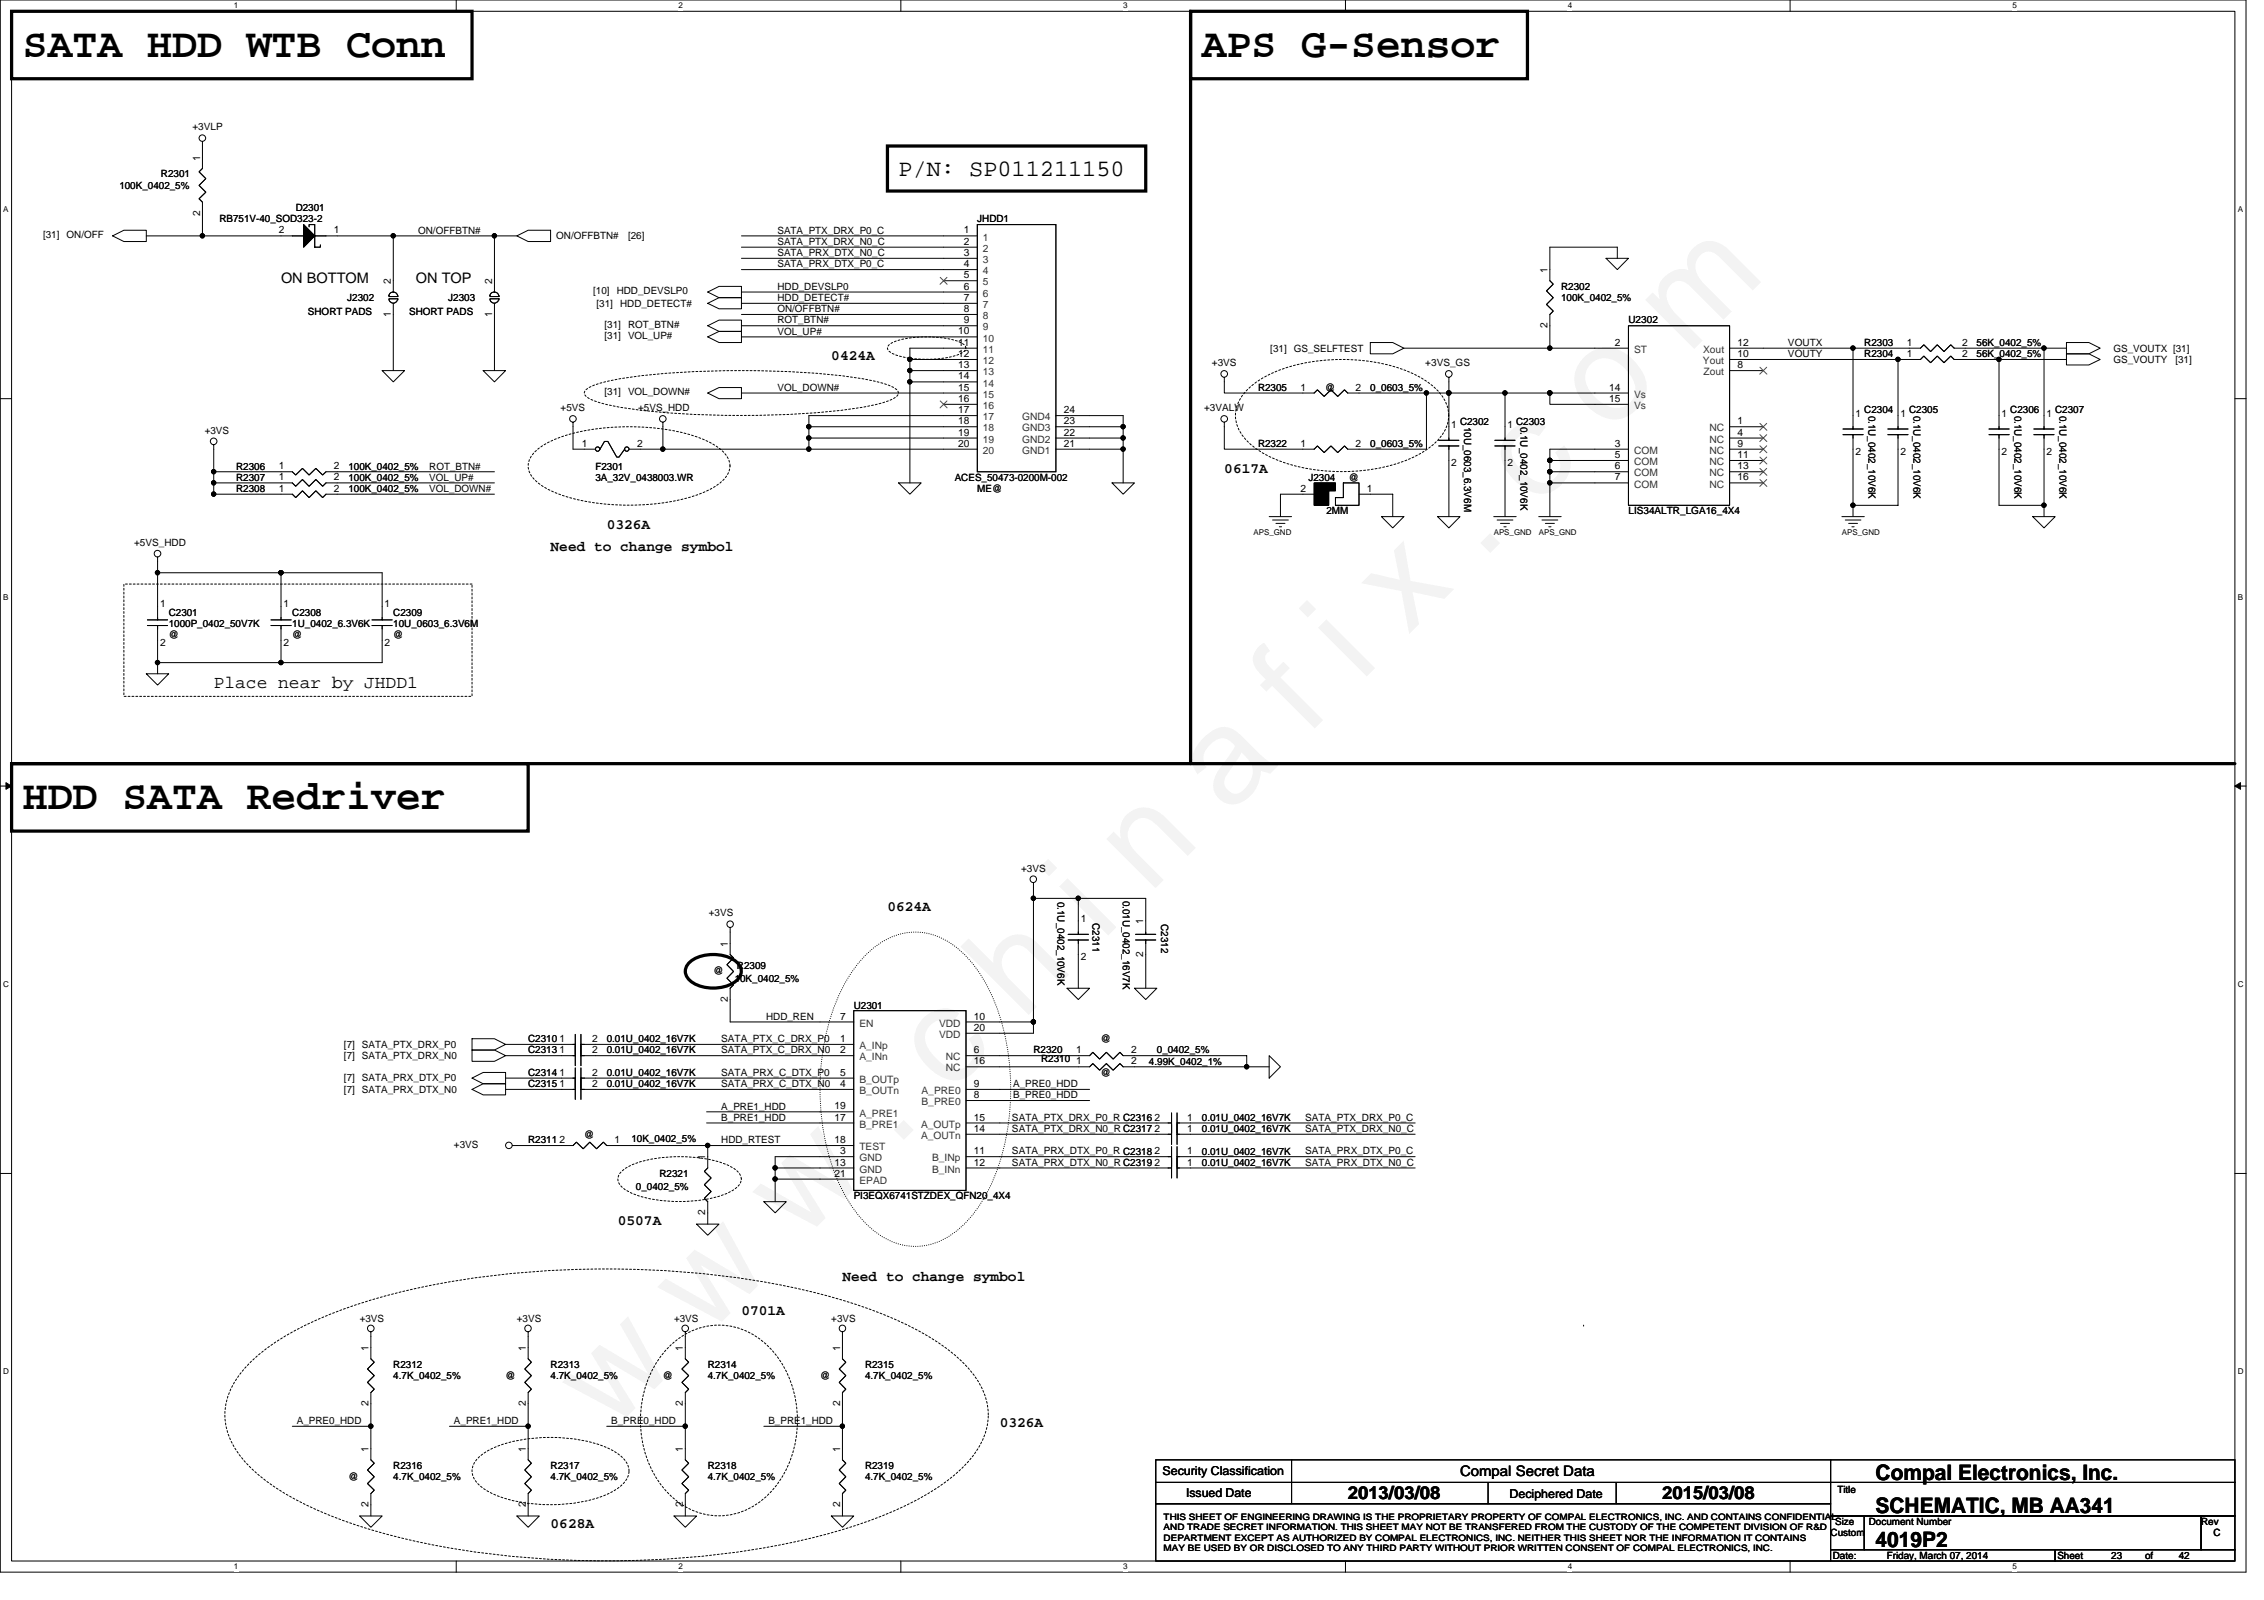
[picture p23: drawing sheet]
<svg xmlns="http://www.w3.org/2000/svg" width="297mm" height="210mm" viewBox="0 0 297 210" stroke-linecap="round" stroke-linejoin="round" font-family="sans-serif">
<defs><g id="words">
<text font-size="17.6" x="80.1" y="188" transform="rotate(-45 80.1 188)">w w w . c h i n a f i x . c o m</text>
<g font-size="5.4">
<text x="3" y="7.5">SATA HDD WTB Conn</text>
<text x="157.7" y="7.5">APS G-Sensor</text>
<text x="3" y="106.2">HDD SATA Redriver</text>
</g>
<text font-size="3.1" x="117.9" y="23.1">P/N: SP011211150</text>
<g font-size="2.8">
<text x="246.1" y="194.1">Compal Electronics, Inc.</text>
<text x="246.1" y="202.9">4019P2</text>
<text x="246.1" y="198.5">SCHEMATIC, MB AA341</text>
</g>
<g font-size="2.3">
<text x="28" y="90.3">Place near by JHDD1</text>
<text x="176.8" y="196.7">2013/03/08</text>
<text x="218.1" y="196.7">2015/03/08</text>
</g>
<g font-size="1.9">
<text x="36.9" y="37.1">ON BOTTOM</text>
<text x="54.6" y="37.1">ON TOP</text>
<text x="109.1" y="47.3">0424A</text>
<text x="160.6" y="62">0617A</text>
<text x="79.6" y="69.4">0326A</text>
<text x="72.2" y="72.3">Need to change symbol</text>
<text x="116.4" y="119.5">0624A</text>
<text x="81.1" y="160.7">0507A</text>
<text x="97.3" y="172.5">0701A</text>
<text x="110.5" y="168.1">Need to change symbol</text>
<text x="131.2" y="187.2">0326A</text>
<text x="191.6" y="193.7">Compal Secret Data</text>
<text x="72.2" y="200.5">0628A</text>
</g>
<g font-size="1.6">
<text x="152.5" y="193.5">Security Classification</text>
<text x="155.6" y="196.3">Issued Date</text>
<text x="198.1" y="196.5">Deciphered Date</text>
</g>
<g font-size="1.3">
<text x="25.2" y="17.1">+3VLP</text>
<text x="21.1" y="23.3">R2301</text>
<text x="26.2" y="21.1" transform="rotate(-90 26.2 21.1)">1</text>
<text x="15.7" y="24.8">100K_0402_5%</text>
<text x="26.2" y="28.3" transform="rotate(-90 26.2 28.3)">2</text>
<text x="28.8" y="29.2">RB751V-40_SOD323-2</text>
<text x="38.8" y="27.7">D2301</text>
<text x="128.2" y="29.2">JHDD1</text>
<text x="5.6" y="31.2">[31]</text>
<text x="8.7" y="31.2">ON/OFF</text>
<text x="36.6" y="30.6">2</text>
<text x="43.8" y="30.6">1</text>
<text x="54.9" y="30.6">ON/OFFBTN#</text>
<text x="73" y="31.4">ON/OFFBTN#</text>
<text x="82.4" y="31.4">[26]</text>
<text x="102" y="30.6">SATA_PTX_DRX_P0_C</text>
<text x="102" y="32.1">SATA_PTX_DRX_N0_C</text>
<text x="102" y="33.6">SATA_PRX_DTX_N0_C</text>
<text x="102" y="35.1">SATA_PRX_DTX_P0_C</text>
<text x="126.4" y="30.6">1</text>
<text x="126.4" y="32.1">2</text>
<text x="126.4" y="33.6">3</text>
<text x="126.4" y="35.1">4</text>
<text x="203" y="35.8" transform="rotate(-90 203 35.8)">1</text>
<text x="40.4" y="41.3">SHORT PADS</text>
<text x="45.6" y="39.5">J2302</text>
<text x="51.3" y="41.6" transform="rotate(-90 51.3 41.6)">1</text>
<text x="51.3" y="37.3" transform="rotate(-90 51.3 37.3)">2</text>
<text x="53.7" y="41.3">SHORT PADS</text>
<text x="58.8" y="39.5">J2303</text>
<text x="64.6" y="41.6" transform="rotate(-90 64.6 41.6)">1</text>
<text x="64.6" y="37.3" transform="rotate(-90 64.6 37.3)">2</text>
<text x="77.8" y="38.6">[10]</text>
<text x="78.3" y="40.2">[31]</text>
<text x="80.9" y="38.6">HDD_DEVSLP0</text>
<text x="81.4" y="40.2">HDD_DETECT#</text>
<text x="102" y="38">HDD_DEVSLP0</text>
<text x="102" y="39.5">HDD_DETECT#</text>
<text x="102" y="41">ON/OFFBTN#</text>
<text x="126.4" y="36.5">5</text>
<text x="126.4" y="38">6</text>
<text x="126.4" y="39.5">7</text>
<text x="126.4" y="40.9">8</text>
<text x="204.8" y="38">R2302</text>
<text x="204.8" y="39.5">100K_0402_5%</text>
<text x="79.3" y="44.5">[31]</text>
<text x="79.3" y="43">[31]</text>
<text x="82.4" y="44.5">VOL_UP#</text>
<text x="82.4" y="43">ROT_BTN#</text>
<text x="102" y="43.9">VOL_UP#</text>
<text x="102" y="42.4">ROT_BTN#</text>
<text x="125.7" y="43.9">10</text>
<text x="125.7" y="45.4">11</text>
<text x="125.7" y="46.8">12</text>
<text x="126.4" y="42.4">9</text>
<text x="166.7" y="46.1">[31]</text>
<text x="169.8" y="46.1">GS_SELFTEST</text>
<text x="203" y="43" transform="rotate(-90 203 43)">2</text>
<text x="211.9" y="45.4">2</text>
<text x="213.7" y="42.4">U2302</text>
<text x="228" y="45.4">12</text>
<text x="228" y="46.8">10</text>
<text x="234.6" y="46.9">VOUTY</text>
<text x="234.6" y="45.4">VOUTX</text>
<text x="244.6" y="46.9">R2304</text>
<text x="244.6" y="45.4">R2303</text>
<text x="250.2" y="46.8">1</text>
<text x="250.2" y="45.4">1</text>
<text x="257.4" y="46.8">2</text>
<text x="257.4" y="45.4">2</text>
<text x="259.3" y="46.9">56K_0402_5%</text>
<text x="259.3" y="45.4">56K_0402_5%</text>
<text x="277.3" y="46.1">GS_VOUTX [31]</text>
<text x="277.3" y="47.6">GS_VOUTY</text>
<text x="285.4" y="47.6">[31]</text>
<text x="73.6" y="53.9">+5VS</text>
<text x="79.3" y="51.9">[31]</text>
<text x="82.4" y="51.9">VOL_DOWN#</text>
<text x="83.7" y="53.9">+5VS_HDD</text>
<text x="102" y="51.3">VOL_DOWN#</text>
<text x="125.7" y="48.3">13</text>
<text x="125.7" y="49.8">14</text>
<text x="125.7" y="51.2">15</text>
<text x="125.7" y="52.7">16</text>
<text x="158" y="53.9">+3VALW</text>
<text x="159" y="48">+3VS</text>
<text x="165.1" y="51.3">R2305</text>
<text x="170.6" y="51.2">1</text>
<text x="173.9" y="51.3">@</text>
<text x="177.9" y="51.2">2</text>
<text x="179.8" y="51.3">0_0603_5%</text>
<text x="187" y="48">+3VS_GS</text>
<text x="211.1" y="51.2">14</text>
<text x="211.1" y="52.7">15</text>
<text x="228" y="48.3">8</text>
<text x="26.9" y="56.9">+3VS</text>
<text x="76.3" y="58.6">1</text>
<text x="83.6" y="58.6">2</text>
<text x="125.7" y="54.2">17</text>
<text x="125.7" y="55.7">18</text>
<text x="125.7" y="57.2">19</text>
<text x="125.7" y="58.6">20</text>
<text x="139.6" y="58.6">21</text>
<text x="139.6" y="57.2">22</text>
<text x="139.6" y="55.7">23</text>
<text x="139.6" y="54.2">24</text>
<text x="165.1" y="58.7">R2322</text>
<text x="170.6" y="58.6">1</text>
<text x="177.9" y="58.6">2</text>
<text x="179.8" y="58.7">0_0603_5%</text>
<text x="190.4" y="56.1">1</text>
<text x="191.6" y="55.7">C2302</text>
<text x="192.1" y="56" transform="rotate(90 192.1 56)">10U_0603_6.3V6M</text>
<text x="197.8" y="56.1">1</text>
<text x="198.9" y="55.7">C2303</text>
<text x="199.5" y="56" transform="rotate(90 199.5 56)">0.1U_0402_10V6K</text>
<text x="211.9" y="58.6">3</text>
<text x="228" y="55.7">1</text>
<text x="228" y="57.2">4</text>
<text x="228" y="58.6">9</text>
<text x="243.4" y="54.7">1</text>
<text x="243.4" y="59.7">2</text>
<text x="244.6" y="54.2">C2304</text>
<text x="245.1" y="54.5" transform="rotate(90 245.1 54.5)">0.1U_0402_10V6K</text>
<text x="249.3" y="54.7">1</text>
<text x="249.3" y="59.7">2</text>
<text x="250.5" y="54.2">C2305</text>
<text x="251" y="54.5" transform="rotate(90 251 54.5)">0.1U_0402_10V6K</text>
<text x="262.6" y="54.7">1</text>
<text x="262.6" y="59.7">2</text>
<text x="263.8" y="54.2">C2306</text>
<text x="264.3" y="54.5" transform="rotate(90 264.3 54.5)">0.1U_0402_10V6K</text>
<text x="268.5" y="54.7">1</text>
<text x="268.5" y="59.7">2</text>
<text x="269.6" y="54.2">C2307</text>
<text x="270.2" y="54.5" transform="rotate(90 270.2 54.5)">0.1U_0402_10V6K</text>
<text x="31" y="64.5">R2308</text>
<text x="31" y="63.1">R2307</text>
<text x="31" y="61.6">R2306</text>
<text x="36.6" y="64.5">1</text>
<text x="36.6" y="63">1</text>
<text x="36.6" y="61.6">1</text>
<text x="43.8" y="64.5">2</text>
<text x="43.8" y="63">2</text>
<text x="43.8" y="61.6">2</text>
<text x="45.7" y="64.5">100K_0402_5%</text>
<text x="45.7" y="63.1">100K_0402_5%</text>
<text x="45.7" y="61.6">100K_0402_5%</text>
<text x="56.3" y="61.6">ROT_BTN#</text>
<text x="56.3" y="63.1">VOL_UP#</text>
<text x="56.3" y="64.5">VOL_DOWN#</text>
<text x="78.1" y="61.6">F2301</text>
<text x="78.1" y="63.1">3A_32V_0438003.WR</text>
<text x="125.3" y="63.1">ACES_50473-0200M-002</text>
<text x="128.2" y="64.5">ME@</text>
<text x="170.6" y="64.5">2</text>
<text x="171.7" y="63.1">J2304</text>
<text x="177" y="63.1">@</text>
<text x="179.3" y="64.5">1</text>
<text x="190.4" y="61.2">2</text>
<text x="197.8" y="61.2">2</text>
<text x="211.9" y="60.1">5</text>
<text x="211.9" y="61.6">6</text>
<text x="211.9" y="63">7</text>
<text x="228" y="60.1">11</text>
<text x="228" y="61.6">13</text>
<text x="228" y="63">16</text>
<text x="17.6" y="71.6">+5VS_HDD</text>
<text x="174" y="67.5">2MM</text>
<text x="213.7" y="67.5">LIS34ALTR_LGA16_4X4</text>
<text x="21" y="79.7">1</text>
<text x="22.1" y="80.8">C2301</text>
<text x="22.1" y="82.2">1000P_0402_50V7K</text>
<text x="22.1" y="83.7">@</text>
<text x="37.2" y="79.7">1</text>
<text x="38.4" y="80.8">C2308</text>
<text x="38.4" y="82.2">1U_0402_6.3V6K</text>
<text x="38.4" y="83.7">@</text>
<text x="50.5" y="79.7">1</text>
<text x="51.6" y="80.8">C2309</text>
<text x="51.6" y="82.2">10U_0603_6.3V6M</text>
<text x="51.6" y="83.7">@</text>
<text x="21" y="84.8">2</text>
<text x="37.2" y="84.8">2</text>
<text x="50.5" y="84.8">2</text>
<text x="134" y="114.3">+3VS</text>
<text x="138.8" y="118.3" transform="rotate(90 138.8 118.3)">0.1U_0402_10V6K</text>
<text x="147.3" y="118.2" transform="rotate(90 147.3 118.2)">0.01U_0402_16V7K</text>
<text x="93" y="120.2">+3VS</text>
<text x="95.5" y="124.2" transform="rotate(-90 95.5 124.2)">1</text>
<text x="141.8" y="120.9">1</text>
<text x="143.3" y="121.1" transform="rotate(90 143.3 121.1)">C2311</text>
<text x="150" y="125.5" transform="rotate(-90 150 125.5)">2</text>
<text x="150" y="121.2" transform="rotate(-90 150 121.2)">1</text>
<text x="152.3" y="121.2" transform="rotate(90 152.3 121.2)">C2312</text>
<text x="93.6" y="127.7">@</text>
<text x="95.5" y="131.4" transform="rotate(-90 95.5 131.4)">2</text>
<text x="96.4" y="128.8">10K_0402_5%</text>
<text x="96.7" y="127.1">R2309</text>
<text x="141.8" y="126">2</text>
<text x="45.1" y="137.5">[7]</text>
<text x="47.5" y="137.5">SATA_PTX_DRX_P0</text>
<text x="69.3" y="136.7">C2310</text>
<text x="73.4" y="136.7">1</text>
<text x="77.7" y="136.7">2</text>
<text x="79.6" y="136.7">0.01U_0402_16V7K</text>
<text x="94.6" y="136.7">SATA_PTX_C_DRX_P0</text>
<text x="100.5" y="133.8">HDD_REN</text>
<text x="110.2" y="136.7">1</text>
<text x="110.2" y="133.8">7</text>
<text x="112" y="132.3">U2301</text>
<text x="127.8" y="133.8">10</text>
<text x="127.8" y="135.2">20</text>
<text x="144.4" y="136.7">@</text>
<text x="45.1" y="138.9">[7]</text>
<text x="45.1" y="141.9">[7]</text>
<text x="45.1" y="143.4">[7]</text>
<text x="47.5" y="138.9">SATA_PTX_DRX_N0</text>
<text x="47.5" y="141.9">SATA_PRX_DTX_P0</text>
<text x="47.5" y="143.4">SATA_PRX_DTX_N0</text>
<text x="69.3" y="138.2">C2313</text>
<text x="69.3" y="141.1">C2314</text>
<text x="69.3" y="142.6">C2315</text>
<text x="73.4" y="138.2">1</text>
<text x="73.4" y="141.1">1</text>
<text x="73.4" y="142.6">1</text>
<text x="77.7" y="138.2">2</text>
<text x="77.7" y="141.1">2</text>
<text x="77.7" y="142.6">2</text>
<text x="79.6" y="138.2">0.01U_0402_16V7K</text>
<text x="79.6" y="141.1">0.01U_0402_16V7K</text>
<text x="79.6" y="142.6">0.01U_0402_16V7K</text>
<text x="94.6" y="138.2">SATA_PTX_C_DRX_N0</text>
<text x="94.6" y="142.6">SATA_PRX_C_DTX_N0</text>
<text x="94.6" y="141.1">SATA_PRX_C_DTX_P0</text>
<text x="110.2" y="138.2">2</text>
<text x="110.2" y="141.1">5</text>
<text x="110.2" y="142.6">4</text>
<text x="127.8" y="142.6">9</text>
<text x="127.8" y="139.6">16</text>
<text x="127.8" y="138.2">6</text>
<text x="132.9" y="142.6">A_PRE0_HDD</text>
<text x="135.6" y="138.2">R2320</text>
<text x="136.6" y="139.4">R2310</text>
<text x="141.2" y="138.2">1</text>
<text x="141.2" y="139.6">1</text>
<text x="144.4" y="141.1">@</text>
<text x="148.4" y="138.2">2</text>
<text x="148.4" y="139.6">2</text>
<text x="150.7" y="139.7">4.99K_0402_1%</text>
<text x="151.8" y="138.2">0_0402_5%</text>
<text x="69.3" y="150">R2311</text>
<text x="73.4" y="150">2</text>
<text x="76.7" y="149.2">@</text>
<text x="80.6" y="150">1</text>
<text x="82.8" y="149.8">10K_0402_5%</text>
<text x="94.6" y="147">B_PRE1_HDD</text>
<text x="94.6" y="145.6">A_PRE1_HDD</text>
<text x="94.6" y="150">HDD_RTEST</text>
<text x="109.5" y="145.5">19</text>
<text x="109.5" y="150">18</text>
<text x="109.5" y="147">17</text>
<text x="127.8" y="144.1">8</text>
<text x="127.8" y="148.5">14</text>
<text x="127.8" y="147">15</text>
<text x="132.8" y="147">SATA_PTX_DRX_P0_R C2316</text>
<text x="132.8" y="148.5">SATA_PTX_DRX_N0_R C2317</text>
<text x="132.9" y="144.1">B_PRE0_HDD</text>
<text x="151.5" y="147">2</text>
<text x="151.5" y="148.5">2</text>
<text x="155.8" y="147">1</text>
<text x="155.8" y="148.5">1</text>
<text x="157.7" y="147">0.01U_0402_16V7K</text>
<text x="157.7" y="148.5">0.01U_0402_16V7K</text>
<text x="171.2" y="147">SATA_PTX_DRX_P0_C</text>
<text x="171.2" y="148.5">SATA_PTX_DRX_N0_C</text>
<text x="59.6" y="150.6">+3VS</text>
<text x="86.5" y="154.4">R2321</text>
<text x="92.5" y="152.2" transform="rotate(-90 92.5 152.2)">1</text>
<text x="109.5" y="152.9">13</text>
<text x="109.5" y="154.4">21</text>
<text x="110.2" y="151.4">3</text>
<text x="127.8" y="151.4">11</text>
<text x="127.8" y="152.9">12</text>
<text x="132.8" y="152.9">SATA_PRX_DTX_N0_R C2319</text>
<text x="132.8" y="151.4">SATA_PRX_DTX_P0_R C2318</text>
<text x="151.5" y="152.9">2</text>
<text x="151.5" y="151.4">2</text>
<text x="155.8" y="152.9">1</text>
<text x="155.8" y="151.4">1</text>
<text x="157.7" y="152.9">0.01U_0402_16V7K</text>
<text x="157.7" y="151.5">0.01U_0402_16V7K</text>
<text x="171.2" y="152.9">SATA_PRX_DTX_N0_C</text>
<text x="171.2" y="151.4">SATA_PRX_DTX_P0_C</text>
<text x="83.4" y="156.2">0_0402_5%</text>
<text x="92.5" y="159.4" transform="rotate(-90 92.5 159.4)">2</text>
<text x="112" y="157.4">PI3EQX6741STZDEX_QFN20_4X4</text>
<text x="47.2" y="173.4">+3VS</text>
<text x="67.8" y="173.4">+3VS</text>
<text x="88.4" y="173.4">+3VS</text>
<text x="109.1" y="173.4">+3VS</text>
<text x="48.3" y="177.2" transform="rotate(-90 48.3 177.2)">1</text>
<text x="51.6" y="179.5">R2312</text>
<text x="69" y="177.2" transform="rotate(-90 69 177.2)">1</text>
<text x="72.2" y="179.5">R2313</text>
<text x="89.6" y="177.2" transform="rotate(-90 89.6 177.2)">1</text>
<text x="92.9" y="179.5">R2314</text>
<text x="110.2" y="177.2" transform="rotate(-90 110.2 177.2)">1</text>
<text x="113.5" y="179.5">R2315</text>
<text x="48.3" y="184.5" transform="rotate(-90 48.3 184.5)">2</text>
<text x="51.6" y="180.9">4.7K_0402_5%</text>
<text x="66.3" y="180.9">@</text>
<text x="69" y="184.5" transform="rotate(-90 69 184.5)">2</text>
<text x="72.2" y="180.9">4.7K_0402_5%</text>
<text x="87" y="180.9">@</text>
<text x="89.6" y="184.5" transform="rotate(-90 89.6 184.5)">2</text>
<text x="92.9" y="180.9">4.7K_0402_5%</text>
<text x="107.6" y="180.9">@</text>
<text x="110.2" y="184.5" transform="rotate(-90 110.2 184.5)">2</text>
<text x="113.5" y="180.9">4.7K_0402_5%</text>
<text x="38.9" y="186.8">A_PRE0_HDD</text>
<text x="48.3" y="190.5" transform="rotate(-90 48.3 190.5)">1</text>
<text x="59.6" y="186.8">A_PRE1_HDD</text>
<text x="69" y="190.5" transform="rotate(-90 69 190.5)">1</text>
<text x="80.2" y="186.8">B_PRE0_HDD</text>
<text x="89.6" y="190.5" transform="rotate(-90 89.6 190.5)">1</text>
<text x="100.8" y="186.8">B_PRE1_HDD</text>
<text x="110.2" y="190.5" transform="rotate(-90 110.2 190.5)">1</text>
<text x="45.7" y="194.2">@</text>
<text x="48.3" y="197.7" transform="rotate(-90 48.3 197.7)">2</text>
<text x="51.6" y="192.7">R2316</text>
<text x="51.6" y="194.2">4.7K_0402_5%</text>
<text x="69" y="197.7" transform="rotate(-90 69 197.7)">2</text>
<text x="72.2" y="192.7">R2317</text>
<text x="72.2" y="194.2">4.7K_0402_5%</text>
<text x="89.6" y="197.7" transform="rotate(-90 89.6 197.7)">2</text>
<text x="92.9" y="192.7">R2318</text>
<text x="92.9" y="194.2">4.7K_0402_5%</text>
<text x="110.2" y="197.7" transform="rotate(-90 110.2 197.7)">2</text>
<text x="113.5" y="192.7">R2319</text>
<text x="113.5" y="194.2">4.7K_0402_5%</text>
<text x="241.1" y="195.8">Title</text>
<text x="240.2" y="201.5">Custom</text>
<text x="240.8" y="200.1">Size</text>
<text x="245.2" y="200.1">Document Number</text>
<text x="288.8" y="200.1">Rev</text>
<text x="290.4" y="201.5">C</text>
<text x="240.5" y="204.5">Date:</text>
<text x="247.5" y="204.5">Friday, March 07, 2014</text>
<text x="269.9" y="204.5">Sheet</text>
<text x="277" y="204.5">23</text>
<text x="281.4" y="204.5">of</text>
<text x="285.9" y="204.5">42</text>
</g>
<g font-size="1.3" fill="#333">
<text x="129" y="31.6">1</text>
<text x="129" y="33">2</text>
<text x="129" y="34.5">3</text>
<text x="129" y="36">4</text>
<text x="129" y="37.4">5</text>
<text x="129" y="38.9">6</text>
<text x="129" y="40.4">7</text>
<text x="129" y="41.9">8</text>
<text x="129" y="43.3">9</text>
<text x="129" y="44.8">10</text>
<text x="129" y="46.3">11</text>
<text x="129" y="47.8">12</text>
<text x="214.4" y="46.3">ST</text>
<text x="223.4" y="47.8">Yout</text>
<text x="223.5" y="46.3">Xout</text>
<text x="129" y="49.2">13</text>
<text x="129" y="50.7">14</text>
<text x="129" y="52.2">15</text>
<text x="129" y="53.7">16</text>
<text x="214.4" y="52.2">Vs</text>
<text x="214.4" y="53.7">Vs</text>
<text x="223.5" y="49.2">Zout</text>
<text x="129" y="55.1">17</text>
<text x="129" y="56.6">18</text>
<text x="129" y="58.1">19</text>
<text x="129" y="59.5">20</text>
<text x="134.1" y="59.5">GND1</text>
<text x="134.1" y="58.1">GND2</text>
<text x="134.1" y="56.6">GND3</text>
<text x="134.1" y="55.1">GND4</text>
<text x="214.4" y="59.5">COM</text>
<text x="224.3" y="56.6">NC</text>
<text x="224.3" y="58.1">NC</text>
<text x="224.3" y="59.5">NC</text>
<text x="214.4" y="61">COM</text>
<text x="214.4" y="62.5">COM</text>
<text x="214.4" y="64">COM</text>
<text x="224.3" y="61">NC</text>
<text x="224.3" y="62.5">NC</text>
<text x="224.3" y="64">NC</text>
<text x="112.8" y="137.6">A_INp</text>
<text x="112.8" y="134.7">EN</text>
<text x="123.2" y="134.7">VDD</text>
<text x="123.2" y="136.2">VDD</text>
<text x="112.8" y="139.1">A_INn</text>
<text x="112.8" y="142">B_OUTp</text>
<text x="112.8" y="143.5">B_OUTn</text>
<text x="120.9" y="143.5">A_PRE0</text>
<text x="124.1" y="140.6">NC</text>
<text x="124.1" y="139.1">NC</text>
<text x="112.8" y="146.5">A_PRE1</text>
<text x="112.8" y="147.9">B_PRE1</text>
<text x="120.8" y="149.4">A_OUTn</text>
<text x="120.8" y="147.9">A_OUTp</text>
<text x="120.9" y="145">B_PRE0</text>
<text x="112.8" y="150.9">TEST</text>
<text x="112.8" y="153.8">GND</text>
<text x="112.8" y="152.4">GND</text>
<text x="112.8" y="155.3">EPAD</text>
<text x="122.3" y="152.4">B_INp</text>
<text x="122.3" y="153.8">B_INn</text>
</g>
<g font-size="1.2">
<text x="152.7" y="199.4">THIS SHEET OF ENGINEERING DRAWING IS THE PROPRIETARY PROPERTY OF COMPAL ELECTRONICS, INC. AND CONTAINS CONFIDENTIAL</text>
<text x="152.7" y="200.8">AND TRADE SECRET INFORMATION. THIS SHEET MAY NOT BE TRANSFERED FROM THE CUSTODY OF THE COMPETENT DIVISION OF R&amp;D</text>
<text x="152.7" y="202.1">DEPARTMENT EXCEPT AS AUTHORIZED BY COMPAL ELECTRONICS, INC. NEITHER THIS SHEET NOR THE INFORMATION IT CONTAINS</text>
<text x="152.7" y="203.5">MAY BE USED BY OR DISCLOSED TO ANY THIRD PARTY WITHOUT PRIOR WRITTEN CONSENT OF COMPAL ELECTRONICS, INC.</text>
</g>
<g font-size="1.1">
<text x="30.7" y="1.1">1</text>
<text x="89" y="1.1">2</text>
<text x="147.4" y="1.1">3</text>
<text x="205.7" y="1.1">4</text>
<text x="264" y="1.1">5</text>
<text x=".4" y="27.8">A</text>
<text x="293.6" y="27.8">A</text>
<text x=".4" y="78.7">B</text>
<text x="293.6" y="78.7">B</text>
<text x=".4" y="129.5">C</text>
<text x="293.6" y="129.5">C</text>
<text x=".4" y="180.3">D</text>
<text x="293.6" y="180.3">D</text>
<text x="30.7" y="205.9">1</text>
<text x="89" y="205.9">2</text>
<text x="147.4" y="205.9">3</text>
<text x="205.7" y="205.9">4</text>
<text x="264" y="205.9">5</text>
</g>
<g font-size="1">
<text x="164.5" y="70.2">APS_GND</text>
<text x="196" y="70.2">APS_GND</text>
<text x="201.9" y="70.2">APS_GND</text>
<text x="241.7" y="70.2">APS_GND</text>
</g>
</g></defs>
<path d="M0 0h294.7v206.2h-294.7zM1.5 1.5h291.7v203.3h-291.7z" fill="none" stroke="#000" stroke-width=".13"/>
<g fill="#fff">
<path d="M30.7 .1h.6v1.2h-.6z"/>
<path d="M30.7 204.9h.6v1.2h-.6z"/>
</g>
<path d="M59.9 0v1.5M59.9 204.8v1.5" fill="none" stroke="#000" stroke-width=".13"/>
<g fill="#fff">
<path d="M89 .1h.6v1.2h-.6z"/>
<path d="M89 204.9h.6v1.2h-.6z"/>
</g>
<path d="M118.2 0v1.5M118.2 204.8v1.5" fill="none" stroke="#000" stroke-width=".13"/>
<g fill="#fff">
<path d="M147.4 .1h.5v1.2h-.5z"/>
<path d="M147.4 204.9h.5v1.2h-.5z"/>
</g>
<path d="M176.5 0v1.5M176.5 204.8v1.5" fill="none" stroke="#000" stroke-width=".13"/>
<g fill="#fff">
<path d="M205.7 .1h.6v1.2h-.6z"/>
<path d="M205.7 204.9h.6v1.2h-.6z"/>
</g>
<path d="M234.9 0v1.5M234.9 204.8v1.5" fill="none" stroke="#000" stroke-width=".13"/>
<g fill="#fff">
<path d="M264 .1h.6v1.2h-.6z"/>
<path d="M264 204.9h.6v1.2h-.6z"/>
<path d="M.4 26.9h.7v1.2h-.7z"/>
<path d="M293.6 26.9h.7v1.2h-.7z"/>
<path d="M.4 77.7h.7v1.2h-.7z"/>
<path d="M293.6 77.7h.7v1.2h-.7z"/>
</g>
<path d="M0 52.3h1.5M293.2 52.3h1.5" fill="none" stroke="#000" stroke-width=".13"/>
<g fill="#fff">
<path d="M.4 128.5h.8v1.2h-.8z"/>
<path d="M293.6 128.5h.7v1.2h-.7z"/>
</g>
<path d="M0 103.1h1.5M293.2 103.1h1.5" fill="none" stroke="#000" stroke-width=".13"/>
<path d="M.8 102.7l.7 .4-.7 .4zM293.2 103.1l.8-.4v.8z" fill="#000" stroke="#000" stroke-width=".13"/>
<g fill="#fff">
<path d="M.4 179.3h.8v1.2h-.8z"/>
<path d="M293.6 179.3h.7v1.2h-.7z"/>
</g>
<g fill="none" stroke="#000" stroke-width=".13">
<path d="M26.6 18.6v3.5l-.5 .4 .9 .9-.9 .9 .9 .9-.9 .9 .5 .4v4.4M14.8 30.9l1.5-.7h2.9v1.5h-2.9zM39.8 30.9h-20.6M40.6 29.8v-.3h.7v2.9h.7v-.3M41.3 30.9h26.5M51 39.3v-.1h1.2v.1M51 38.8v.1h1.2v-.1M51.1 39.4a.57 .57 0 0 0 .5 .4 .57 .57 0 0 0 .5-.4M51.6 38.3l-.5 .2-.1 .2M51.6 38.3a.57 .57 0 0 1 .6 .4M51.6 39.8v8.8M51.6 30.9v7.4"/>
<path d="M64.3 39.3v-.1h1.2v.1M64.3 38.8v.1h1.2v-.1M64.3 38.7a.6 .6 0 0 1 .6-.4 .6 .6 0 0 1 .5 .4M64.3 39.4a.58 .58 0 0 0 .6 .4 .58 .58 0 0 0 .5-.4M64.9 30.9v7.4M64.9 39.8v8.8M128.2 29.5h10.3v32.4h-10.3zM210.7 33.9h3l-1.5 1.5zM212.2 32.4h-8.9v3M28 58.4v6.4h10.4l.4 .5 .9-.9 .9 .9 .8-.9 .9 .9 .5-.5h22.1M50.1 48.6h3l-1.5 1.5zM63.4 48.6h2.9l-1.4 1.5z"/>
<path d="M75.2 55.4v3.5h1.5M84 58.9h22.1M87 56v2.9M97.3 51.6h26.5M123.8 45.7h-4.4v1.5M143 54.5h4.4v1.5h-4.4M143 57.5h4.4M143 58.9h4.4v4.5M160.6 49.5v2.1h10.3M160.6 55.4v3.5h10.3M190.1 49.5v6.5M197.5 56v-4.4h-10.3v7.3h-8.9"/>
<path d="M203.3 51.6h6M209.3 45.7h-25.1M231.3 47.2h17.7v9.1M231.3 45.7h20.7l.4-.5 .9 .9 .9-.9 .9 .9 .8-.9 .5 .5h14.7M241.8 57h2.7M241.8 56.3h2.7M243.1 45.7v10.6M243.1 57v10.8M247.7 57h2.6M247.7 56.3h2.6M249 47.2h3l.4-.5 .9 .9 .9-.9 .9 .9 .8-.9 .5 .5h14.7M249 57v9.3h-5.9"/>
<path d="M261 57h2.6M261 56.3h2.6M262.3 57v9.3h5.9M262.3 47.2v9.1M266.8 57h2.7M266.8 56.3h2.7M268.2 57v10.8M268.2 45.7v10.6M271.1 44.9h3l1.4 .8-1.4 .7h-3zM271.1 46.4h3l1.4 .8-1.4 .7h-3zM20.7 73.1v8.2M20.7 75.1h29.4v6.2"/>
<path d="M28 63.4h10.4l.4 .4 .9-.9 .9 .9 .8-.9 .9 .9 .5-.4h22.1M28 61.9h10.4l.4 .4 .9-.9 .9 .9 .8-.9 .9 .9 .5-.4h22.1M36.9 75.1v6.2M117.9 63.4h3l-1.5 1.4zM145.9 63.4h2.9l-1.4 1.4zM170.9 64.8h-2.9v3M179.8 64.8h2.9v3M188.6 67.8h3l-1.5 1.5zM190.1 60.4v7.4M197.5 60.4v7.4M203.3 63.4v4.4M209.3 60.4h-6v1.5h6"/>
<path d="M241.7 67.8h2.9M242.1 68.2h2.1M242.5 68.7h1.2M243 69.1h.3M266.7 67.8h2.9l-1.4 1.5zM19.2 88.4h2.9l-1.4 1.5zM19.3 82.1h2.7M19.3 81.3h2.7M20.7 82.1v6.3M35.6 82.1h2.6M35.6 81.3h2.6M36.9 82.1v4.8"/>
<path d="M48.8 82.1h2.7M48.8 81.3h2.7M50.1 82.1v4.8h-29.4M135.6 115.8v2.1M150.3 117.9h-8.8v2.9M61.9 136.3h3l1.4 .7-1.4 .8h-3zM61.9 137.8h3l1.4 .7-1.4 .7h-3zM66.3 138.5h7.4M66.3 137h7.4M78.1 138.5h29.5M78.1 137h29.5M95.8 122.3v1.5"/>
<path d="M95.8 131.1v3M131.2 138.5h10.3M131.2 140h10.3M135.6 134.1v1.5M140 129.6h3l-1.5 1.5zM148.8 140h17.7M148.8 138.5h14.8v1.5M148.8 129.6h3l-1.5 1.5zM166.5 138.5l1.5 1.5-1.5 1.4zM0 153.9h1.5M61.9 141.4l1.5-.7h2.9v1.5h-2.9zM61.9 142.9l1.5-.7h2.9v1.4h-2.9z"/>
<path d="M66.3 142.9h7.4M66.3 141.4h7.4M67.2 150.3h6.5M78.1 142.9h29.5M78.1 141.4h29.5M81.1 150.3h11.8v1.4M92.7 147.3h14.9M92.9 159.1v1.5M100.2 157.6h3l-1.5 1.5zM101.7 153.2h5.9M101.7 153.2v1.5h5.9M101.7 154.7v2.9"/>
<path d="M107.6 151.7h-5.9v1.5M131.2 144.4h11.8M131.2 142.9h11.8M156.2 148.8h29.5M156.2 153.2h29.5M156.2 151.7h29.5M156.2 147.3h29.5M293.2 153.9h1.5M48.7 174.7v3.6l.4 .4-.9 .9 .9 .9-.9 .9 .9 .8-.4 .5v8.8l.4 .5-.9 .8 .9 .9-.9 .9 .9 .9-.4 .4v3M69.3 174.7v2.1M89.9 174.7v2.1M91.4 160.6h2.9l-1.4 1.5z"/>
<path d="M110.5 174.7v2.1M38.4 187.1h10.3M47.2 198.9h2.9l-1.4 1.5zM59 187.1h10.3M67.8 198.9h3l-1.5 1.5zM69.3 191.5l.4 .5-.8 .8 .8 .9-.8 .9 .8 .9-.4 .4v3M69.3 184.1v6M79.6 187.1h10.3M88.4 198.9h3l-1.5 1.5zM89.9 191.5l.5 .5-.9 .8 .9 .9-.9 .9 .9 .9-.5 .4v3M89.9 184.1v6M100.2 187.1h10.3v3"/>
<path d="M109.1 198.9h2.9l-1.5 1.5zM110.5 191.5l.5 .5-.9 .8 .9 .9-.9 .9 .9 .9-.5 .4v3M110.5 184.2v2.9M151.6 191.5h88.6v3h-88.6zM151.6 194.5h88.6v2.8h-88.6zM151.6 197.3h88.6v7.5h-88.6zM169.5 191.5v5.8M195.2 194.5v2.8M212 194.5v2.8M240.2 198.9h4.4v4.4h-4.4zM240.2 191.5h53v3h-53zM240.2 194.5h53v4.4h-53z"/>
<path d="M244.6 198.9h44.2v4.4h-44.2zM288.8 198.9h4.4v4.4h-4.4zM240.2 203.3h29.4v1.5h-29.4zM269.6 203.3h23.6v1.5h-23.6z"/>
<circle cx="26.6" cy="18.1" r=".43"/>
<circle cx="28" cy="57.9" r=".43"/>
<circle cx="75.2" cy="54.9" r=".43"/>
<circle cx="160.6" cy="49.1" r=".43"/>
<circle cx="160.6" cy="54.9" r=".43"/>
<circle cx="190.1" cy="49.1" r=".43"/>
<circle cx="20.7" cy="72.6" r=".43"/>
<circle cx="135.6" cy="115.3" r=".43"/>
<circle cx="66.8" cy="150.3" r=".43"/>
<circle cx="48.6" cy="174.3" r=".43"/>
<circle cx="69.3" cy="174.3" r=".43"/>
<circle cx="89.9" cy="174.3" r=".43"/>
<circle cx="110.5" cy="174.3" r=".43"/>
</g>
<path d="M1.5 1.5h60.4v8.8h-60.4zM116.4 19.2h33.9v5.9h-33.9zM156.2 1.5h44.2v8.8h-44.2zM156.2 1.5v98.7M1.5 100.2h291.7M1.5 100.2h67.8v8.8h-67.8z" fill="none" stroke="#000" stroke-width=".42"/>
<path d="M70.2 59.3a12.5 12.5 0 0 1 6.1-2.7 31 31 0 0 1 15 .7 8.3 8.3 0 0 1 4.1 2.6 2.31 2.31 0 0 1-.5 3.1 12.6 12.6 0 0 1-6.1 2.7 30.8 30.8 0 0 1-15.1-.7 8.3 8.3 0 0 1-4-2.6 2.31 2.31 0 0 1 .5-3.1zM76.8 51.2a5.4 5.4 0 0 1 2.7-1.1 86.5 86.5 0 0 1 17.8-1.5 86.7 86.7 0 0 1 17.8 1.5 5.4 5.4 0 0 1 2.7 1.1l.1 .4-.1 .3a5.4 5.4 0 0 1-2.7 1.1 86.6 86.6 0 0 1-17.8 1.5 86.4 86.4 0 0 1-17.8-1.5 5.4 5.4 0 0 1-2.7-1.1l-.1-.3zM116.5 45.4a3.7 3.7 0 0 1 2.2-1 14.8 14.8 0 0 1 7.1 .4l.8 .6 .1 .3a1.75 1.75 0 0 1-1.5 1 14.6 14.6 0 0 1-7.9-.2l-.8-.5-.1-.3zM163.5 51.3a14.1 14.1 0 0 1 7.9-3.7 23.8 23.8 0 0 1 14.6 1.7 7.1 7.1 0 0 1 4 4.3 4.9 4.9 0 0 1-2.1 4.9 18.2 18.2 0 0 1-10.2 3.3 22.6 22.6 0 0 1-11.5-2.1 7.1 7.1 0 0 1-4-4.3 4.4 4.4 0 0 1 1.3-4.1zM16.3 76.6h45.6v14.8h-45.6zM81.5 153.8a8.9 8.9 0 0 1 5.1-1.9 17.9 17.9 0 0 1 9.1 1 2.27 2.27 0 0 1 1.6 1.8 2.28 2.28 0 0 1-1.6 1.7 18.2 18.2 0 0 1-13.1 0 2.27 2.27 0 0 1-1.5-1.7l.1-.5zM32.3 179.3a28.5 28.5 0 0 1 9.7-6.3 83.5 83.5 0 0 1 24.3-5.8 122.1 122.1 0 0 1 41.3 2.5 53.7 53.7 0 0 1 15.2 6.3 17.5 17.5 0 0 1 5.8 5.8 8 8 0 0 1-.7 8.9 23.2 23.2 0 0 1-8.7 6.6 72.7 72.7 0 0 1-20.1 6 124.6 124.6 0 0 1-44.8-1.1 56.1 56.1 0 0 1-18-6.9 17.4 17.4 0 0 1-5.8-5.8 8 8 0 0 1 .8-9zM87.9 176.6a9 9 0 0 1 13.7 .9 14.5 14.5 0 0 1 0 17.7 9.1 9.1 0 0 1-14.6 0 14.5 14.5 0 0 1 0-17.7zM62.9 191.1a12.1 12.1 0 0 1 6.3-2.3 20.3 20.3 0 0 1 10.8 1.3 4.5 4.5 0 0 1 2.4 2.2 2.31 2.31 0 0 1-.8 2.5 12.1 12.1 0 0 1-6.4 2.4 20.1 20.1 0 0 1-10.8-1.3 4.5 4.5 0 0 1-2.4-2.3 2.31 2.31 0 0 1 .9-2.5z" fill="none" stroke="#000" stroke-width=".13" stroke-dasharray=".3 .3"/>
<path d="M113.5 125.4a8.7 8.7 0 0 1 9-2.7 11.9 11.9 0 0 1 6 5 28.8 28.8 0 0 1 4 17.2 27.1 27.1 0 0 1-4 13.2 11.9 11.9 0 0 1-6 5 8.7 8.7 0 0 1-9-2.7 22.6 22.6 0 0 1-5.4-11.7 31.8 31.8 0 0 1 2-18.3 18.1 18.1 0 0 1 3.4-5z" fill="none" stroke="#000" stroke-width=".13" stroke-dasharray="0 .3"/>
<g fill="#000" stroke="#000" stroke-width=".13">
<path d="M39.8 29.5l1.5 1.4-1.5 1.5z"/>
<circle cx="26.6" cy="30.9" r=".29"/>
<circle cx="51.6" cy="30.9" r=".29"/>
<circle cx="64.9" cy="30.9" r=".29"/>
<circle cx="243.1" cy="45.7" r=".29"/>
<circle cx="249" cy="47.1" r=".29"/>
<circle cx="262.3" cy="47.1" r=".29"/>
<circle cx="268.2" cy="45.7" r=".29"/>
<circle cx="20.7" cy="75.1" r=".29"/>
<circle cx="28" cy="64.8" r=".29"/>
<circle cx="28" cy="63.3" r=".29"/>
<circle cx="28" cy="61.9" r=".29"/>
<circle cx="36.9" cy="75.1" r=".29"/>
<circle cx="243.1" cy="66.3" r=".29"/>
<circle cx="268.2" cy="66.3" r=".29"/>
<circle cx="20.7" cy="86.9" r=".29"/>
<circle cx="36.9" cy="86.9" r=".29"/>
<circle cx="48.6" cy="187.1" r=".29"/>
</g>
<use href="#words"/>
</svg>
